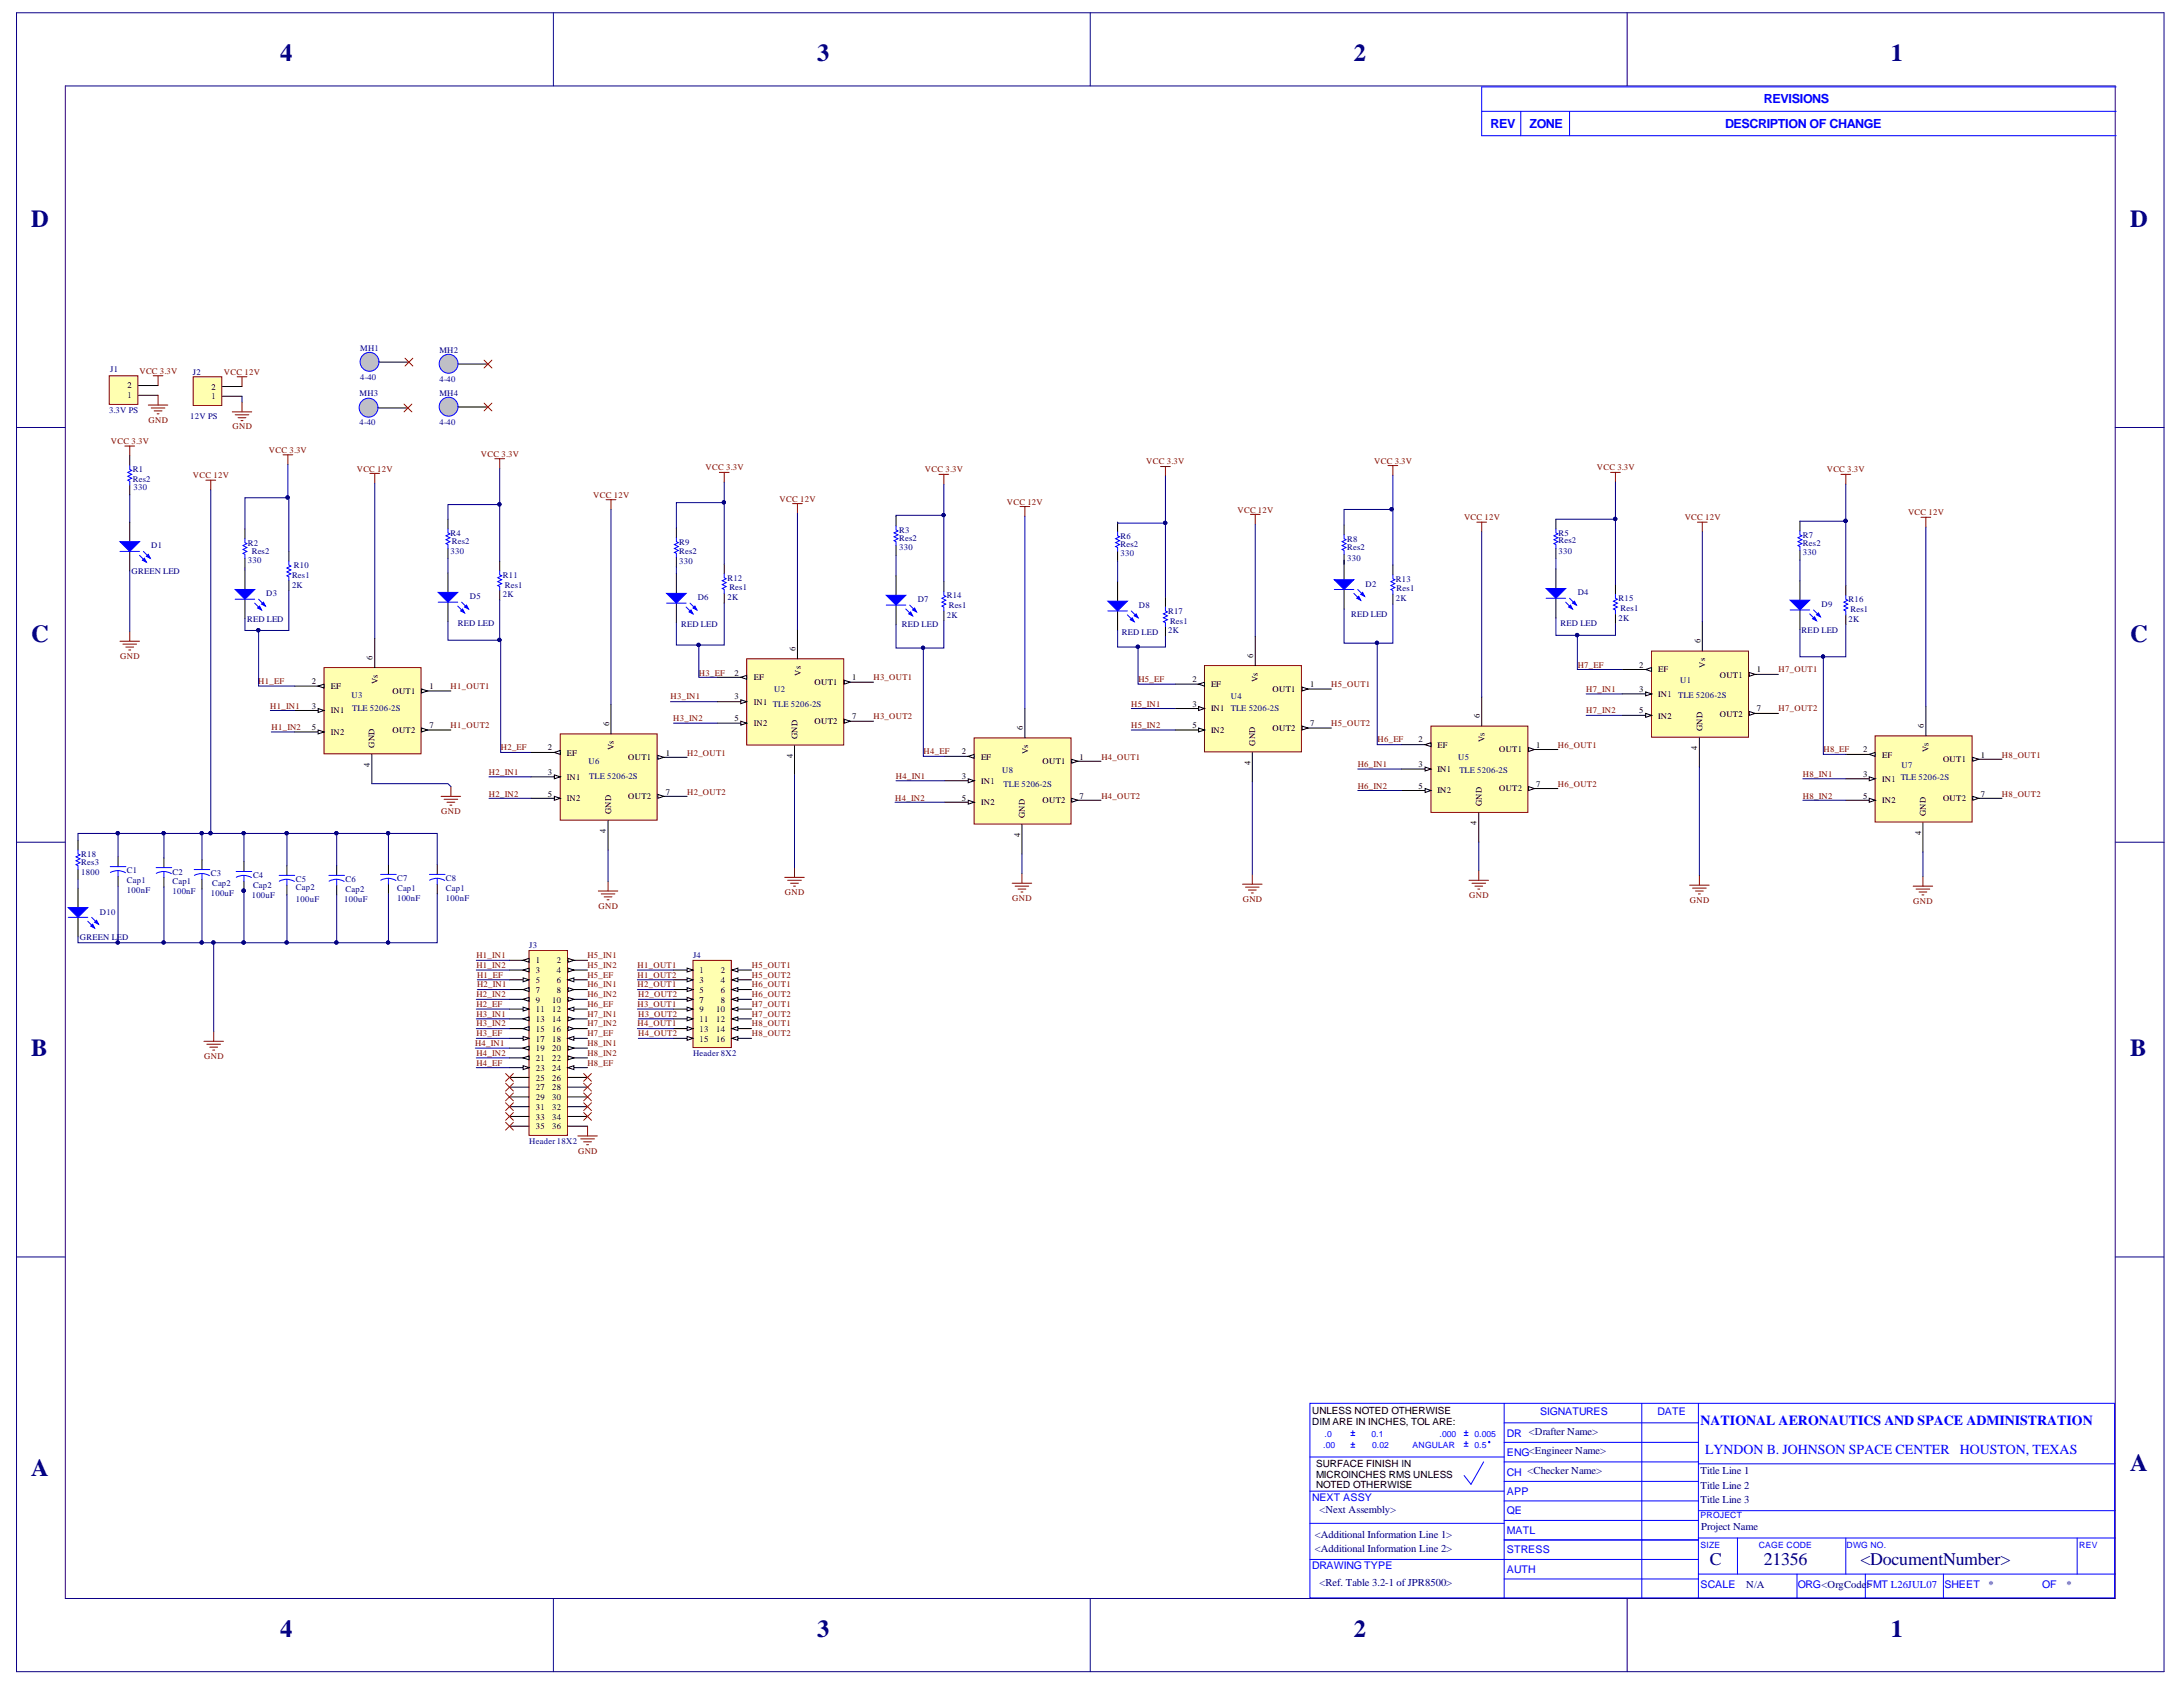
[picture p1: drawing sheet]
<svg xmlns="http://www.w3.org/2000/svg" width="279mm" height="216mm" viewBox="0 0 279 216" stroke-linecap="round" stroke-linejoin="round" font-family="sans-serif">
<defs><g id="words">
<g font-size="3.1" fill="#000080">
<text x="35.9" y="7.8">4</text>
<text x="104.6" y="7.8">3</text>
<text x="173.3" y="7.8">2</text>
<text x="242" y="7.8">1</text>
<text x="4" y="29.1">D</text>
<text x="272.6" y="29.1">D</text>
<text x="4" y="82.2">C</text>
<text x="272.6" y="82.2">C</text>
<text x="4" y="135.2">B</text>
<text x="272.6" y="135.2">B</text>
<text x="4" y="188.9">A</text>
<text x="272.6" y="188.2">A</text>
<text x="35.9" y="209.5">4</text>
<text x="104.6" y="209.5">3</text>
<text x="173.3" y="209.5">2</text>
<text x="242" y="209.5">1</text>
</g>
<g font-size="2.3" fill="#000080">
<text x="218.8" y="200.3">C</text>
<text x="225.8" y="200.3">21356</text>
<text x="238.1" y="200.3">&lt;DocumentNumber&gt;</text>
</g>
<g font-size="1.8" fill="#00f">
<text x="217.7" y="182.3">NATIONAL AERONAUTICS AND SPACE ADMINISTRATION</text>
<text x="218.2" y="186">LYNDON B. JOHNSON SPACE CENTER</text>
<text x="250.8" y="186">HOUSTON, TEXAS</text>
</g>
<g font-size="1.6" fill="#00f">
<text x="190.8" y="16.3">REV</text>
<text x="195.8" y="16.3">ZONE</text>
<text x="220.8" y="16.3">DESCRIPTION OF CHANGE</text>
<text x="225.8" y="13.2">REVISIONS</text>
</g>
<g font-size="1.4" fill="#00f">
<text x="192.9" y="183.8">DR &lt;Drafter Name&gt;</text>
<text x="197.1" y="181.1">SIGNATURES</text>
<text x="212.2" y="181.1">DATE</text>
<text x="192.9" y="186.3">ENG&lt;Engineer Name&gt;</text>
<text x="192.9" y="188.8">CH &lt;Checker Name&gt;</text>
<text x="192.9" y="191.3">APP</text>
<text x="167.9" y="192">NEXT ASSY</text>
<text x="192.9" y="193.8">QE</text>
<text x="192.9" y="196.3">MATL</text>
<text x="167.9" y="200.8">DRAWING TYPE</text>
<text x="192.9" y="198.8">STRESS</text>
<text x="192.9" y="201.3">AUTH</text>
<text x="217.7" y="203.3">SCALE</text>
<text x="230.1" y="203.3">ORG&lt;OrgCode&gt;</text>
<text x="238.9" y="203.3">FMT L26JUL07</text>
<text x="248.9" y="203.3">SHEET</text>
<text x="261.4" y="203.3">OF</text>
</g>
<g font-size="1.4" fill="#000080">
<text x="217.7" y="188.7">Title Line 1</text>
<text x="217.7" y="190.5">Title Line 2</text>
<text x="168.3" y="196.8">&lt;Additional Information Line 1&gt;</text>
<text x="168.9" y="193.7">&lt;Next Assembly&gt;</text>
<text x="217.7" y="192.4">Title Line 3</text>
<text x="217.7" y="195.8">Project Name</text>
<text x="168.3" y="198.6">&lt;Additional Information Line 2&gt;</text>
<text x="168.9" y="203">&lt;Ref. Table 3.2-1 of JPR8500&gt;</text>
<text x="223.5" y="203.3">N/A</text>
<text x="254.5" y="203.3">*</text>
<text x="264.5" y="203.3">*</text>
</g>
<g font-size="1.3">
<text x="167.9" y="181">UNLESS NOTED OTHERWISE</text>
<text x="167.9" y="182.3">DIM ARE IN INCHES, TOL ARE:</text>
<text x="168.4" y="187.7">SURFACE FINISH IN</text>
<text x="168.4" y="189.1">MICROINCHES RMS UNLESS</text>
<text x="168.4" y="190.4">NOTED OTHERWISE</text>
</g>
<g font-size="1.1" fill="#000080">
<text x="14.1" y="47.6">J1</text>
<text x="24.7" y="47.9">J2</text>
<text x="46.1" y="44.9">MH1</text>
<text x="56.2" y="45.1">MH2</text>
<text x="14" y="52.8">3.3V PS</text>
<text x="24.4" y="53.6">12V PS</text>
<text x="46" y="50.7">MH3</text>
<text x="46.1" y="48.6">4-40</text>
<text x="56.2" y="48.9">4-40</text>
<text x="56.2" y="50.6">MH4</text>
<text x="46" y="54.4">4-40</text>
<text x="56.2" y="54.4">4-40</text>
<text x="17" y="60.4">R1</text>
<text x="17" y="61.6">Res2</text>
<text x="17.1" y="62.7">330</text>
<text x="19.4" y="70.2">D1</text>
<text x="31.7" y="69.8">R2</text>
<text x="32.2" y="70.8">Res2</text>
<text x="57.7" y="70.8">330</text>
<text x="57.7" y="68.6">R4</text>
<text x="57.8" y="69.6">Res2</text>
<text x="86.9" y="69.7">R9</text>
<text x="86.9" y="70.8">Res2</text>
<text x="115.1" y="70.4">330</text>
<text x="115.1" y="68.2">R3</text>
<text x="115.1" y="69.2">Res2</text>
<text x="143.4" y="71.2">330</text>
<text x="143.4" y="69">R6</text>
<text x="143.4" y="70">Res2</text>
<text x="172.4" y="71.9">330</text>
<text x="172.4" y="69.3">R8</text>
<text x="172.4" y="70.4">Res2</text>
<text x="199.5" y="70.8">330</text>
<text x="199.5" y="68.6">R5</text>
<text x="199.5" y="69.5">Res2</text>
<text x="230.8" y="71.1">330</text>
<text x="230.8" y="68.8">R7</text>
<text x="230.8" y="69.8">Res2</text>
<text x="16.8" y="73.5">GREEN LED</text>
<text x="31.7" y="72.1">330</text>
<text x="34.1" y="76.3">D3</text>
<text x="37.4" y="75.2">2K</text>
<text x="37.4" y="74">Res1</text>
<text x="37.6" y="72.7">R10</text>
<text x="60.1" y="76.7">D5</text>
<text x="64.3" y="76.4">2K</text>
<text x="64.3" y="74">R11</text>
<text x="64.6" y="75.2">Res1</text>
<text x="86.9" y="72.2">330</text>
<text x="89.3" y="76.8">D6</text>
<text x="93.1" y="76.8">2K</text>
<text x="93.1" y="74.3">R12</text>
<text x="93.4" y="75.6">Res1</text>
<text x="117.5" y="77.1">D7</text>
<text x="121.2" y="76.6">R14</text>
<text x="121.4" y="77.9">Res1</text>
<text x="145.8" y="77.9">D8</text>
<text x="174.8" y="75.1">D2</text>
<text x="178.7" y="76.9">2K</text>
<text x="178.7" y="74.5">R13</text>
<text x="178.8" y="75.7">Res1</text>
<text x="201.9" y="76.2">D4</text>
<text x="207.2" y="76.9">R15</text>
<text x="233.1" y="77.7">D9</text>
<text x="236.6" y="77.1">R16</text>
<text x="31.6" y="79.5">RED LED</text>
<text x="58.6" y="80.1">RED LED</text>
<text x="87.2" y="80.2">RED LED</text>
<text x="115.4" y="80.3">RED LED</text>
<text x="121.2" y="79">2K</text>
<text x="143.6" y="81.3">RED LED</text>
<text x="149.5" y="81.1">2K</text>
<text x="149.5" y="78.5">R17</text>
<text x="149.8" y="79.8">Res1</text>
<text x="172.9" y="79">RED LED</text>
<text x="199.7" y="80.1">RED LED</text>
<text x="207.2" y="79.5">2K</text>
<text x="207.4" y="78.2">Res1</text>
<text x="230.6" y="81.1">RED LED</text>
<text x="236.6" y="79.5">2K</text>
<text x="236.8" y="78.4">Res1</text>
<text x="45" y="89.3">U3</text>
<text x="99.1" y="88.6">U2</text>
<text x="157.5" y="89.4">U4</text>
<text x="214.8" y="89.3">TLE 5206-2S</text>
<text x="215" y="87.4">U1</text>
<text x="45.1" y="91">TLE 5206-2S</text>
<text x="98.9" y="90.5">TLE 5206-2S</text>
<text x="157.5" y="91">TLE 5206-2S</text>
<text x="75.3" y="97.8">U6</text>
<text x="75.4" y="99.7">TLE 5206-2S</text>
<text x="128.3" y="98.9">U8</text>
<text x="128.4" y="100.7">TLE 5206-2S</text>
<text x="186.6" y="97.3">U5</text>
<text x="186.8" y="98.9">TLE 5206-2S</text>
<text x="243.4" y="98.3">U7</text>
<text x="10.4" y="112">1800</text>
<text x="10.4" y="109.6">R18</text>
<text x="10.4" y="110.6">Res3</text>
<text x="16.2" y="111.7">C1</text>
<text x="16.2" y="113">Cap1</text>
<text x="22.1" y="111.9">C2</text>
<text x="22.1" y="113.2">Cap1</text>
<text x="27" y="112.2">C3</text>
<text x="27.1" y="113.4">Cap2</text>
<text x="32.4" y="112.4">C4</text>
<text x="32.4" y="113.7">Cap2</text>
<text x="37.9" y="112.9">C5</text>
<text x="37.9" y="113.9">Cap2</text>
<text x="44.2" y="112.9">C6</text>
<text x="50.8" y="112.8">C7</text>
<text x="57.1" y="112.8">C8</text>
<text x="12.8" y="117.1">D10</text>
<text x="16.2" y="114.3">100nF</text>
<text x="22.1" y="114.5">100nF</text>
<text x="27" y="114.6">100uF</text>
<text x="32.2" y="114.9">100uF</text>
<text x="37.9" y="115.4">100uF</text>
<text x="44.1" y="115.4">100uF</text>
<text x="44.2" y="114.2">Cap2</text>
<text x="50.8" y="115.3">100nF</text>
<text x="50.8" y="114">Cap1</text>
<text x="57.1" y="115.3">100nF</text>
<text x="57.1" y="114">Cap1</text>
<text x="10.2" y="120.3">GREEN LED</text>
<text x="67.7" y="121.4">J3</text>
<text x="88.7" y="122.7">J4</text>
<text x="88.7" y="135.2">Header 8X2</text>
<text x="67.7" y="146.4">Header 18X2</text>
</g>
<g font-size="1.1" fill="#800000">
<text x="17.8" y="47.8">VCC 3.3V</text>
<text x="28.7" y="47.9">VCC 12V</text>
<text x="14.2" y="56.8">VCC 3.3V</text>
<text x="19" y="54.1">GND</text>
<text x="29.8" y="54.9">GND</text>
<text x="34.4" y="58">VCC 3.3V</text>
<text x="61.6" y="58.5">VCC 3.3V</text>
<text x="146.7" y="59.4">VCC 3.3V</text>
<text x="175.9" y="59.3">VCC 3.3V</text>
<text x="24.7" y="61.2">VCC 12V</text>
<text x="45.7" y="60.4">VCC 12V</text>
<text x="75.9" y="63.7">VCC 12V</text>
<text x="90.3" y="60.2">VCC 3.3V</text>
<text x="99.8" y="64.2">VCC 12V</text>
<text x="118.4" y="60.4">VCC 3.3V</text>
<text x="128.9" y="64.6">VCC 12V</text>
<text x="158.4" y="65.6">VCC 12V</text>
<text x="204.4" y="60.2">VCC 3.3V</text>
<text x="233.8" y="60.4">VCC 3.3V</text>
<text x="244.2" y="65.9">VCC 12V</text>
<text x="187.4" y="66.6">VCC 12V</text>
<text x="215.6" y="66.6">VCC 12V</text>
<text x="15.4" y="84.3">GND</text>
<text x="33.1" y="87.6">H1_EF</text>
<text x="57.7" y="88.2">H1_OUT1</text>
<text x="85.8" y="89.5">H3_IN1</text>
<text x="89.5" y="86.5">H3_EF</text>
<text x="111.8" y="87.1">H3_OUT1</text>
<text x="145.7" y="87.3">H5_EF</text>
<text x="170.4" y="87.9">H5_OUT1</text>
<text x="201.9" y="85.5">H7_EF</text>
<text x="203" y="88.6">H7_IN1</text>
<text x="227.6" y="86.1">H7_OUT1</text>
<text x="34.6" y="90.7">H1_IN1</text>
<text x="34.8" y="93.4">H1_IN2</text>
<text x="57.7" y="93.2">H1_OUT2</text>
<text x="86.2" y="92.3">H3_IN2</text>
<text x="111.8" y="92.1">H3_OUT2</text>
<text x="144.8" y="90.4">H5_IN1</text>
<text x="144.8" y="93.2">H5_IN2</text>
<text x="170.4" y="92.9">H5_OUT2</text>
<text x="176.3" y="95">H6_EF</text>
<text x="199.4" y="95.7">H6_OUT1</text>
<text x="203" y="91.3">H7_IN2</text>
<text x="227.6" y="91">H7_OUT2</text>
<text x="62.6" y="99.2">H2_IN1</text>
<text x="62.6" y="101.9">H2_IN2</text>
<text x="64.1" y="96">H2_EF</text>
<text x="87.9" y="96.7">H2_OUT1</text>
<text x="87.9" y="101.7">H2_OUT2</text>
<text x="114.7" y="99.7">H4_IN1</text>
<text x="118.2" y="96.5">H4_EF</text>
<text x="141" y="97.2">H4_OUT1</text>
<text x="173.8" y="98.1">H6_IN1</text>
<text x="173.8" y="100.9">H6_IN2</text>
<text x="199.4" y="100.7">H6_OUT2</text>
<text x="230.8" y="99.4">H8_IN1</text>
<text x="233.4" y="96.3">H8_EF</text>
<text x="256.2" y="97">H8_OUT1</text>
<text x="256.2" y="101.9">H8_OUT2</text>
<text x="56.5" y="104.1">GND</text>
<text x="114.6" y="102.5">H4_IN2</text>
<text x="141" y="102.2">H4_OUT2</text>
<text x="230.8" y="102.2">H8_IN2</text>
<text x="76.6" y="116.3">GND</text>
<text x="100.5" y="114.5">GND</text>
<text x="129.5" y="115.3">GND</text>
<text x="159.1" y="115.4">GND</text>
<text x="188.1" y="114.9">GND</text>
<text x="216.3" y="115.6">GND</text>
<text x="244.9" y="115.6">GND</text>
<text x="61" y="123.9">H1_IN2</text>
<text x="61" y="122.7">H1_IN1</text>
<text x="61.1" y="125.2">H1_EF</text>
<text x="75.2" y="122.7">H5_IN1</text>
<text x="75.2" y="123.9">H5_IN2</text>
<text x="75.2" y="125.2">H5_EF</text>
<text x="81.6" y="123.9">H1_OUT1</text>
<text x="81.6" y="125.2">H1_OUT2</text>
<text x="96.2" y="123.9">H5_OUT1</text>
<text x="96.2" y="125.2">H5_OUT2</text>
<text x="61" y="127.6">H2_IN2</text>
<text x="61" y="128.9">H2_EF</text>
<text x="61" y="130.2">H3_IN1</text>
<text x="61" y="131.4">H3_IN2</text>
<text x="61.1" y="126.4">H2_IN1</text>
<text x="75.2" y="126.4">H6_IN1</text>
<text x="75.2" y="127.6">H6_IN2</text>
<text x="75.2" y="128.9">H6_EF</text>
<text x="75.2" y="130.2">H7_IN1</text>
<text x="75.2" y="131.4">H7_IN2</text>
<text x="81.6" y="126.4">H2_OUT1</text>
<text x="81.6" y="128.9">H3_OUT1</text>
<text x="81.6" y="131.4">H4_OUT1</text>
<text x="81.7" y="127.6">H2_OUT2</text>
<text x="81.7" y="130.2">H3_OUT2</text>
<text x="96.2" y="126.4">H6_OUT1</text>
<text x="96.2" y="127.6">H6_OUT2</text>
<text x="96.2" y="128.9">H7_OUT1</text>
<text x="96.2" y="130.2">H7_OUT2</text>
<text x="96.2" y="131.4">H8_OUT1</text>
<text x="26.1" y="135.5">GND</text>
<text x="60.8" y="133.9">H4_IN1</text>
<text x="61" y="132.6">H3_EF</text>
<text x="61" y="135.2">H4_IN2</text>
<text x="61" y="136.4">H4_EF</text>
<text x="75.2" y="132.6">H7_EF</text>
<text x="75.2" y="133.9">H8_IN1</text>
<text x="75.2" y="135.2">H8_IN2</text>
<text x="75.2" y="136.4">H8_EF</text>
<text x="81.7" y="132.6">H4_OUT2</text>
<text x="96.2" y="132.6">H8_OUT2</text>
<text x="74" y="147.7">GND</text>
</g>
<g font-size="1.1">
<text x="16.3" y="51">1</text>
<text x="16.3" y="49.7">2</text>
<text x="27.1" y="51.1">1</text>
<text x="27.1" y="49.9">2</text>
<text x="101.8" y="83.3" transform="rotate(-90 101.8 83.3)">6</text>
<text x="217.7" y="82.3" transform="rotate(-90 217.7 82.3)">6</text>
<text x="39.9" y="87.6">2</text>
<text x="42.4" y="88.2">EF</text>
<text x="47.7" y="84.4" transform="rotate(-90 47.7 84.4)">6</text>
<text x="48.4" y="87.6" transform="rotate(-90 48.4 87.6)">Vs</text>
<text x="50.2" y="88.8">OUT1</text>
<text x="55" y="88.2">1</text>
<text x="94" y="86.5">2</text>
<text x="94" y="89.5">3</text>
<text x="96.5" y="87.1">EF</text>
<text x="102.5" y="86.5" transform="rotate(-90 102.5 86.5)">Vs</text>
<text x="104.3" y="87.7">OUT1</text>
<text x="109.1" y="87.1">1</text>
<text x="152.6" y="87.3">2</text>
<text x="155" y="87.9">EF</text>
<text x="160.4" y="84.2" transform="rotate(-90 160.4 84.2)">6</text>
<text x="161" y="87.3" transform="rotate(-90 161 87.3)">Vs</text>
<text x="162.9" y="88.6">OUT1</text>
<text x="167.7" y="87.9">1</text>
<text x="209.8" y="85.5">2</text>
<text x="209.8" y="88.6">3</text>
<text x="212.2" y="86.1">EF</text>
<text x="212.2" y="89.2">IN1</text>
<text x="218.2" y="85.5" transform="rotate(-90 218.2 85.5)">Vs</text>
<text x="220.1" y="86.7">OUT1</text>
<text x="224.8" y="86.1">1</text>
<text x="39.9" y="90.7">3</text>
<text x="39.9" y="93.4">5</text>
<text x="42.4" y="91.3">IN1</text>
<text x="42.4" y="94.1">IN2</text>
<text x="47.9" y="95.7" transform="rotate(-90 47.9 95.7)">GND</text>
<text x="50.2" y="93.8">OUT2</text>
<text x="55" y="93.2">7</text>
<text x="78" y="92.9" transform="rotate(-90 78 92.9)">6</text>
<text x="94" y="92.3">5</text>
<text x="96.5" y="90.2">IN1</text>
<text x="96.5" y="92.9">IN2</text>
<text x="102.1" y="94.6" transform="rotate(-90 102.1 94.6)">GND</text>
<text x="104.3" y="92.6">OUT2</text>
<text x="109.1" y="92.1">7</text>
<text x="130.9" y="93.4" transform="rotate(-90 130.9 93.4)">6</text>
<text x="152.6" y="90.4">3</text>
<text x="152.6" y="93.2">5</text>
<text x="155" y="91">IN1</text>
<text x="155" y="93.8">IN2</text>
<text x="160.7" y="95.4" transform="rotate(-90 160.7 95.4)">GND</text>
<text x="162.9" y="93.6">OUT2</text>
<text x="167.7" y="92.9">7</text>
<text x="181.5" y="95">2</text>
<text x="184" y="95.7">EF</text>
<text x="189.4" y="91.9" transform="rotate(-90 189.4 91.9)">6</text>
<text x="190" y="95" transform="rotate(-90 190 95)">Vs</text>
<text x="196.6" y="95.7">1</text>
<text x="209.8" y="91.3">5</text>
<text x="212.2" y="92">IN2</text>
<text x="217.9" y="93.6" transform="rotate(-90 217.9 93.6)">GND</text>
<text x="220.1" y="91.7">OUT2</text>
<text x="224.8" y="91">7</text>
<text x="246.2" y="93.2" transform="rotate(-90 246.2 93.2)">6</text>
<text x="47.4" y="98.1" transform="rotate(-90 47.4 98.1)">4</text>
<text x="70.1" y="96">2</text>
<text x="70.1" y="99.2">3</text>
<text x="70.1" y="101.9">5</text>
<text x="72.6" y="96.7">EF</text>
<text x="72.6" y="99.8">IN1</text>
<text x="78.6" y="96" transform="rotate(-90 78.6 96)">Vs</text>
<text x="80.4" y="97.3">OUT1</text>
<text x="85.2" y="96.7">1</text>
<text x="85.2" y="101.7">7</text>
<text x="101.5" y="97" transform="rotate(-90 101.5 97)">4</text>
<text x="123.1" y="96.5">2</text>
<text x="123.1" y="99.7">3</text>
<text x="125.6" y="97.2">EF</text>
<text x="125.6" y="100.3">IN1</text>
<text x="131.6" y="96.5" transform="rotate(-90 131.6 96.5)">Vs</text>
<text x="133.4" y="97.8">OUT1</text>
<text x="138.2" y="97.2">1</text>
<text x="160.1" y="97.9" transform="rotate(-90 160.1 97.9)">4</text>
<text x="181.5" y="98.1">3</text>
<text x="181.5" y="100.9">5</text>
<text x="184" y="98.8">IN1</text>
<text x="184" y="101.5">IN2</text>
<text x="191.9" y="96.3">OUT1</text>
<text x="191.9" y="101.3">OUT2</text>
<text x="196.6" y="100.7">7</text>
<text x="217.2" y="96" transform="rotate(-90 217.2 96)">4</text>
<text x="238.5" y="96.3">2</text>
<text x="238.5" y="99.4">3</text>
<text x="240.9" y="97">EF</text>
<text x="240.9" y="100.1">IN1 TLE 5206-2S</text>
<text x="246.8" y="96.3" transform="rotate(-90 246.8 96.3)">Vs</text>
<text x="248.7" y="97.5">OUT1</text>
<text x="253.5" y="97">1</text>
<text x="253.5" y="101.9">7</text>
<text x="72.6" y="102.5">IN2</text>
<text x="77.5" y="106.6" transform="rotate(-90 77.5 106.6)">4</text>
<text x="78.2" y="104.1" transform="rotate(-90 78.2 104.1)">GND</text>
<text x="80.4" y="102.3">OUT2</text>
<text x="123.1" y="102.5">5</text>
<text x="125.6" y="103">IN2</text>
<text x="130.6" y="107.1" transform="rotate(-90 130.6 107.1)">4</text>
<text x="131.2" y="104.6" transform="rotate(-90 131.2 104.6)">GND</text>
<text x="133.4" y="102.8">OUT2</text>
<text x="138.2" y="102.2">7</text>
<text x="189" y="105.6" transform="rotate(-90 189 105.6)">4</text>
<text x="189.7" y="103.1" transform="rotate(-90 189.7 103.1)">GND</text>
<text x="238.5" y="102.2">5</text>
<text x="240.9" y="102.8">IN2</text>
<text x="245.9" y="106.8" transform="rotate(-90 245.9 106.8)">4</text>
<text x="246.5" y="104.4" transform="rotate(-90 246.5 104.4)">GND</text>
<text x="248.7" y="102.5">OUT2</text>
<text x="68.6" y="123.2">1</text>
<text x="68.6" y="124.5">3</text>
<text x="68.6" y="125.8">5</text>
<text x="71.3" y="123.2">2</text>
<text x="71.3" y="124.5">4</text>
<text x="71.3" y="125.8">6</text>
<text x="89.5" y="124.5">1</text>
<text x="89.5" y="125.8">3</text>
<text x="92.3" y="124.5">2</text>
<text x="92.3" y="125.8">4</text>
<text x="68.6" y="127">7</text>
<text x="68.6" y="128.3">9</text>
<text x="68.6" y="129.5">11</text>
<text x="68.6" y="130.8">13</text>
<text x="70.7" y="128.3">10</text>
<text x="70.7" y="129.5">12</text>
<text x="70.7" y="130.8">14</text>
<text x="71.3" y="127">8</text>
<text x="89.5" y="127">5</text>
<text x="89.5" y="128.3">7</text>
<text x="89.5" y="129.5">9</text>
<text x="89.5" y="130.8">11</text>
<text x="91.7" y="129.5">10</text>
<text x="91.7" y="130.8">12</text>
<text x="92.3" y="127">6</text>
<text x="92.3" y="128.3">8</text>
<text x="68.6" y="132">15</text>
<text x="68.6" y="133.3">17</text>
<text x="68.6" y="134.5">19</text>
<text x="68.6" y="135.8">21</text>
<text x="68.6" y="137">23</text>
<text x="70.7" y="132">16</text>
<text x="70.7" y="133.3">18</text>
<text x="70.7" y="134.5">20</text>
<text x="70.7" y="135.8">22</text>
<text x="70.7" y="137">24</text>
<text x="89.5" y="132">13</text>
<text x="89.5" y="133.3">15</text>
<text x="91.7" y="132">14</text>
<text x="91.7" y="133.3">16</text>
<text x="68.6" y="138.3">25</text>
<text x="68.6" y="139.5">27</text>
<text x="68.6" y="140.7">29</text>
<text x="68.6" y="142">31</text>
<text x="68.6" y="143.3">33</text>
<text x="70.7" y="138.3">26</text>
<text x="70.7" y="139.5">28</text>
<text x="70.7" y="140.7">30</text>
<text x="70.7" y="142">32</text>
<text x="70.7" y="143.3">34</text>
<text x="68.6" y="144.5">35</text>
<text x="70.7" y="144.5">36</text>
</g>
<g font-size="1.1" fill="#00f">
<text x="169.4" y="185.4">.00</text>
<text x="169.5" y="183.8">.0</text>
<text x="175.5" y="183.8">0.1</text>
<text x="175.6" y="185.4">0.02</text>
<text x="180.8" y="185.4">ANGULAR</text>
<text x="184.3" y="183.8">.000</text>
<text x="188.7" y="183.8">0.005</text>
<text x="188.7" y="185.4">0.5</text>
<text x="217.7" y="194.3">PROJECT</text>
<text x="217.7" y="198.1">SIZE</text>
<text x="225.1" y="198.1">CAGE CODE</text>
<text x="236.3" y="198.1">DWG NO.</text>
<text x="266.1" y="198.1">REV</text>
</g>
</g></defs>
<g fill="none" stroke="#00f" stroke-width=".13">
<path d="M189.6 14.2h81.3M194.6 14.2v3.2M200.9 14.2v3.2M270.9 11.1h-81.3v6.3h81.3M167.7 179.6h102.9v24.9h-102.9zM192.5 179.6v25M210.1 179.6v25M217.4 179.6v25M167.7 199.6h49.7M167.7 195h24.8M167.7 190.8h24.8M167.7 186.5h24.8"/>
<path d="M172.9 183.7h.5M172.9 183.3h.5M172.9 185.2h.5M172.9 184.8h.5M173.2 183.1v.5M173.2 184.6v.5M187.4 185.1h.5M187.4 184.7h.5M187.4 183.7h.5M187.4 183.3h.5M187.6 183.1v.5M187.6 184.5v.5"/>
<path d="M189.9 187.1l-1.6 2.9-.9-1.2M192.5 197.1h24.9M192.5 194.6h24.9M192.5 192.1h24.9M192.5 189.6h24.9M192.5 187.1h24.9M192.5 184.6h24.9M192.5 182.1h24.9M217.4 187.3h53.3M217.4 193.3h53.3M217.4 196.8h53.3M222.4 196.8v4.7"/>
<path d="M236.2 196.8v4.7M265.9 196.8v4.7M192.5 202.1h24.9M217.4 201.5h53.3M230 201.5v3.1M238.7 201.5v3.1M248.7 201.5v3.1"/>
<circle cx="190.6" cy="184.6" r=".08"/>
</g>
<g fill="none" stroke="#0c0087" stroke-width=".13">
<path d="M2.1 1.6h274.9v212.3h-274.9zM8.4 11h262.3M70.8 1.6v9.4M139.5 1.6v9.4M208.3 1.6v9.4M2.1 54.7h6.3M270.7 54.7h6.3M2.1 107.8h6.3M270.7 107.8h6.3M2.1 160.9h6.3M270.7 160.9h6.3M8.4 204.6h262.3"/>
<path d="M70.8 204.6v9.3M139.5 204.6v9.3M208.3 204.6v9.3"/>
</g>
<path d="M8.4 11v193.6M270.7 11v193.6" fill="none" stroke="#30007b" stroke-width=".13"/>
<path d="M124.7 94.4h12.4v11.1h-12.4z" fill="#ffffb0" stroke="#800000" stroke-width=".13"/>
<path d="M137.2 97.4h3.7" fill="none" stroke="#000" stroke-width=".13"/>
<path d="M137.2 97.2l.7 .2-.7 .3z" fill="#fff"/>
<path d="M137.2 97.2l.7 .2-.7 .3zM137.2 102.4h3.7" fill="none" stroke="#000" stroke-width=".13"/>
<path d="M137.2 102.2l.7 .2-.7 .3z" fill="#fff"/>
<path d="M120.9 96.8h3.8M137.2 102.2l.7 .2-.7 .3z" fill="none" stroke="#000" stroke-width=".13"/>
<path d="M123.9 96.8l.8-.3v.5z" fill="#fff"/>
<path d="M120.9 99.9h3.8M123.9 96.8l.8-.3v.5z" fill="none" stroke="#000" stroke-width=".13"/>
<path d="M123.9 99.7l.8 .2-.8 .3z" fill="#fff"/>
<path d="M123.9 99.7l.8 .2-.8 .3zM120.9 102.7h3.8" fill="none" stroke="#000" stroke-width=".13"/>
<path d="M123.9 102.4l.8 .3-.8 .2z" fill="#fff"/>
<path d="M131.2 90.7v3.7M123.9 102.4l.8 .3-.8 .2zM130.8 105.5v3.8" fill="none" stroke="#000" stroke-width=".13"/>
<path d="M71.7 93.9h12.4v11.1h-12.4z" fill="#ffffb0" stroke="#800000" stroke-width=".13"/>
<path d="M84.2 96.9h3.7" fill="none" stroke="#000" stroke-width=".13"/>
<path d="M84.2 96.7l.7 .2-.7 .3z" fill="#fff"/>
<path d="M84.2 96.7l.7 .2-.7 .3zM84.2 101.9h3.7" fill="none" stroke="#000" stroke-width=".13"/>
<path d="M84.2 101.7l.7 .2-.7 .3z" fill="#fff"/>
<path d="M68 96.3h3.7M84.2 101.7l.7 .2-.7 .3z" fill="none" stroke="#000" stroke-width=".13"/>
<path d="M71 96.3l.7-.3v.5z" fill="#fff"/>
<path d="M68 99.4h3.7M71 96.3l.7-.3v.5z" fill="none" stroke="#000" stroke-width=".13"/>
<path d="M71 99.2l.7 .2-.7 .3z" fill="#fff"/>
<path d="M71 99.2l.7 .2-.7 .3zM68 102.2h3.7" fill="none" stroke="#000" stroke-width=".13"/>
<path d="M71 101.9l.7 .3-.7 .2z" fill="#fff"/>
<path d="M78.2 90.2v3.7M71 101.9l.7 .3-.7 .2zM77.8 105v3.8" fill="none" stroke="#000" stroke-width=".13"/>
<path d="M95.6 84.3h12.4v11h-12.4z" fill="#ffffb0" stroke="#800000" stroke-width=".13"/>
<path d="M108.1 87.3h3.7" fill="none" stroke="#000" stroke-width=".13"/>
<path d="M108.1 87.1l.7 .2-.7 .3z" fill="#fff"/>
<path d="M108.1 87.1l.7 .2-.7 .3zM108.1 92.3h3.7" fill="none" stroke="#000" stroke-width=".13"/>
<path d="M108.1 92.1l.7 .2-.7 .3z" fill="#fff"/>
<path d="M91.8 86.7h3.8M108.1 92.1l.7 .2-.7 .3z" fill="none" stroke="#000" stroke-width=".13"/>
<path d="M94.8 86.7l.8-.3v.5z" fill="#fff"/>
<path d="M91.8 89.8h3.8M94.8 86.7l.8-.3v.5z" fill="none" stroke="#000" stroke-width=".13"/>
<path d="M94.8 89.6l.8 .2-.8 .3z" fill="#fff"/>
<path d="M91.8 92.6h3.8M94.8 89.6l.8 .2-.8 .3z" fill="none" stroke="#000" stroke-width=".13"/>
<path d="M94.8 92.3l.8 .3-.8 .2z" fill="#fff"/>
<path d="M94.8 92.3l.8 .3-.8 .2zM101.7 95.4v3.8M102.1 80.6v3.7" fill="none" stroke="#000" stroke-width=".13"/>
<path d="M154.2 85.2h12.4v11h-12.4z" fill="#ffffb0" stroke="#800000" stroke-width=".13"/>
<path d="M166.7 88.2h3.7" fill="none" stroke="#000" stroke-width=".13"/>
<path d="M166.7 87.9l.7 .3-.7 .2z" fill="#fff"/>
<path d="M166.7 87.9l.7 .3-.7 .2zM166.7 93.2h3.7" fill="none" stroke="#000" stroke-width=".13"/>
<path d="M166.7 92.9l.7 .3-.7 .2z" fill="#fff"/>
<path d="M150.4 87.6h3.8M166.7 92.9l.7 .3-.7 .2z" fill="none" stroke="#000" stroke-width=".13"/>
<path d="M153.4 87.6l.8-.3v.5z" fill="#fff"/>
<path d="M150.4 90.7h3.8M153.4 87.6l.8-.3v.5z" fill="none" stroke="#000" stroke-width=".13"/>
<path d="M153.4 90.4l.8 .3-.8 .2z" fill="#fff"/>
<path d="M150.4 93.4h3.8M153.4 90.4l.8 .3-.8 .2z" fill="none" stroke="#000" stroke-width=".13"/>
<path d="M153.4 93.2l.8 .2-.8 .3z" fill="#fff"/>
<path d="M153.4 93.2l.8 .2-.8 .3zM160.3 96.3v3.7M160.7 81.4v3.8" fill="none" stroke="#000" stroke-width=".13"/>
<path d="M183.1 92.9h12.5v11.1h-12.5z" fill="#ffffb0" stroke="#800000" stroke-width=".13"/>
<path d="M195.6 95.9h3.8" fill="none" stroke="#000" stroke-width=".13"/>
<path d="M195.6 95.7l.8 .2-.8 .3z" fill="#fff"/>
<path d="M195.6 95.7l.8 .2-.8 .3zM195.6 100.9h3.8" fill="none" stroke="#000" stroke-width=".13"/>
<path d="M195.6 100.7l.8 .2-.8 .3z" fill="#fff"/>
<path d="M179.4 95.3h3.7M195.6 100.7l.8 .2-.8 .3z" fill="none" stroke="#000" stroke-width=".13"/>
<path d="M182.4 95.3l.7-.3v.5z" fill="#fff"/>
<path d="M179.4 98.4h3.7M182.4 95.3l.7-.3v.5z" fill="none" stroke="#000" stroke-width=".13"/>
<path d="M182.4 98.2l.7 .2-.7 .3z" fill="#fff"/>
<path d="M182.4 98.2l.7 .2-.7 .3zM179.4 101.2h3.7" fill="none" stroke="#000" stroke-width=".13"/>
<path d="M182.4 100.9l.7 .3-.7 .2z" fill="#fff"/>
<path d="M189.6 89.2v3.7M182.4 100.9l.7 .3-.7 .2zM189.3 104v3.8" fill="none" stroke="#000" stroke-width=".13"/>
<path d="M41.5 85.4h12.4v11.1h-12.4z" fill="#ffffb0" stroke="#800000" stroke-width=".13"/>
<path d="M54 88.4h3.7" fill="none" stroke="#000" stroke-width=".13"/>
<path d="M54 88.2l.7 .2-.7 .3z" fill="#fff"/>
<path d="M54 88.2l.7 .2-.7 .3zM54 93.4h3.7" fill="none" stroke="#000" stroke-width=".13"/>
<path d="M54 93.2l.7 .2-.7 .3z" fill="#fff"/>
<path d="M37.7 87.8h3.8M54 93.2l.7 .2-.7 .3z" fill="none" stroke="#000" stroke-width=".13"/>
<path d="M40.7 87.8l.8-.2v.5z" fill="#fff"/>
<path d="M37.7 90.9h3.8M40.7 87.8l.8-.2v.5z" fill="none" stroke="#000" stroke-width=".13"/>
<path d="M40.7 90.7l.8 .2-.8 .3z" fill="#fff"/>
<path d="M37.7 93.7h3.8M40.7 90.7l.8 .2-.8 .3z" fill="none" stroke="#000" stroke-width=".13"/>
<path d="M40.7 93.4l.8 .3-.8 .2z" fill="#fff"/>
<path d="M40.7 93.4l.8 .3-.8 .2zM47.6 96.5v3.8M48 81.7v3.7" fill="none" stroke="#000" stroke-width=".13"/>
<path d="M211.4 83.3h12.4v11h-12.4z" fill="#ffffb0" stroke="#800000" stroke-width=".13"/>
<path d="M223.9 86.3h3.7" fill="none" stroke="#000" stroke-width=".13"/>
<path d="M223.9 86.1l.7 .2-.7 .3z" fill="#fff"/>
<path d="M223.9 86.1l.7 .2-.7 .3zM223.9 91.3h3.7" fill="none" stroke="#000" stroke-width=".13"/>
<path d="M223.9 91.1l.7 .2-.7 .3z" fill="#fff"/>
<path d="M207.6 85.7h3.8M223.9 91.1l.7 .2-.7 .3z" fill="none" stroke="#000" stroke-width=".13"/>
<path d="M210.6 85.7l.8-.3v.5z" fill="#fff"/>
<path d="M207.6 88.8h3.8M210.6 85.7l.8-.3v.5z" fill="none" stroke="#000" stroke-width=".13"/>
<path d="M210.6 88.6l.8 .2-.8 .3z" fill="#fff"/>
<path d="M207.6 91.6h3.8M210.6 88.6l.8 .2-.8 .3z" fill="none" stroke="#000" stroke-width=".13"/>
<path d="M210.6 91.3l.8 .3-.8 .2z" fill="#fff"/>
<path d="M217.9 79.6v3.7M210.6 91.3l.8 .3-.8 .2zM217.5 94.4v3.8" fill="none" stroke="#000" stroke-width=".13"/>
<path d="M240 94.2h12.4v11h-12.4z" fill="#ffffb0" stroke="#800000" stroke-width=".13"/>
<path d="M252.5 97.2h3.7" fill="none" stroke="#000" stroke-width=".13"/>
<path d="M252.5 96.9l.7 .3-.7 .2z" fill="#fff"/>
<path d="M252.5 96.9l.7 .3-.7 .2zM252.5 102.2h3.7" fill="none" stroke="#000" stroke-width=".13"/>
<path d="M252.5 101.9l.7 .3-.7 .2z" fill="#fff"/>
<path d="M236.2 96.5h3.8M252.5 101.9l.7 .3-.7 .2z" fill="none" stroke="#000" stroke-width=".13"/>
<path d="M239.2 96.5l.8-.2v.5z" fill="#fff"/>
<path d="M236.2 99.7h3.8M239.2 96.5l.8-.2v.5z" fill="none" stroke="#000" stroke-width=".13"/>
<path d="M239.2 99.4l.8 .3-.8 .2z" fill="#fff"/>
<path d="M239.2 99.4l.8 .3-.8 .2zM236.2 102.4h3.8" fill="none" stroke="#000" stroke-width=".13"/>
<path d="M239.2 102.2l.8 .2-.8 .3z" fill="#fff"/>
<g fill="none" stroke="#000" stroke-width=".13">
<path d="M31.3 72.9v2.5M31.3 76.7v2.5M37 70.6v1.2M37 74.3v1.3M57.3 66.4v1.3M57.3 70.2v1.2M64 71.8v1.3M64 75.6v1.2M86.6 67.6v1.2M86.6 71.3v1.3M92.7 72.2v1.2M92.7 75.9v1.3"/>
<path d="M120.8 74.4v1.3M120.8 78.2v1.2M149.2 76.4v1.3M172 67.2v1.2M172 70.9v1.3M178.3 72.3v1.3M178.3 76.1v1.2M206.8 74.8v1.3M206.8 78.6v1.2M236.2 74.9v1.3M236.2 78.7v1.2M149.2 80.2v1.2"/>
<path d="M246.5 90.4v3.8M239.2 102.2l.8 .2-.8 .3zM246.1 105.3v3.7"/>
</g>
<g fill="none" stroke="#800000" stroke-width=".13">
<path d="M36.2 58.2h1.3M36.8 58.2v1.3M63.3 58.7h1.3M64 58.7v1.3M148.5 59.7h1.3M149.2 59.7v1.3M177.6 59.6h1.3M178.3 59.6v1.2M26.4 61.5h1.2M27 61.5v1.2M47.3 60.6h1.3M48 60.6v1.2"/>
<path d="M77.6 64h1.2M78.2 64v1.2M92.1 60.5h1.2M92.7 60.5v1.2M101.4 64.5h1.3M102.1 64.5v1.2M120.2 60.7h1.2M120.8 60.7v1.3M130.5 64.8h1.3M131.2 64.8v1.3M160 65.8h1.3M160.7 65.8v1.3"/>
<path d="M189 66.8h1.3M189.6 66.8v1.3M206.1 60.5h1.3M206.8 60.5v1.2M217.3 66.8h1.2M217.9 66.8v1.3M235.6 60.7h1.3M236.2 60.7v1.3M245.9 66.2h1.2M246.5 66.2v1.2M56.5 101.9h2.5M56.8 102.3h1.8"/>
<path d="M57.2 102.7h1M57.6 103h.2M57.7 100.7v1.2M76.6 114h2.5M77 114.4h1.7M77.3 114.8h1M77.7 115.2h.2M77.8 112.8v1.2M100.4 112.3h2.5M100.8 112.7h1.8M101.2 113h1M101.6 113.4h.2"/>
<path d="M101.7 111v1.3M129.5 113h2.5M129.9 113.4h1.8M130.3 113.8h1M130.7 114.2h.2M130.8 111.8v1.2M159 113.2h2.5M159.4 113.5h1.8M159.8 113.9h1M160.2 114.3h.2M160.3 111.9v1.3M188 112.7h2.5"/>
<path d="M188.4 113h1.7M188.8 113.4h1M189.1 113.8h.3M189.3 111.4v1.3M216.3 113.3h2.5M216.6 113.7h1.8M217 114h1M217.4 114.4h.2M217.5 112v1.3M244.9 113.4h2.5M245.2 113.8h1.8M245.6 114.2h1"/>
<path d="M246 114.5h.2M246.1 112.2v1.2"/>
</g>
<path d="M37 71.8v.5l.2 .1-.5 .3 .5 .2-.5 .3 .5 .2-.5 .3 .3 .1v.5M57.3 67.7v.5l.3 .1-.5 .3 .5 .2-.5 .3 .5 .2-.5 .3 .2 .1v.5M64 73.1v.5l.2 .1-.5 .2 .5 .3-.5 .2 .5 .3-.5 .2 .3 .2v.5M86.6 68.8v.5l.2 .1-.5 .3 .5 .2-.5 .3 .5 .2-.5 .3 .3 .1v.5M92.7 73.4v.5l.2 .2-.5 .2 .5 .3-.5 .2 .5 .3-.5 .2 .3 .1v.5M120.8 75.7v.5l.3 .1-.5 .3 .5 .2-.5 .3 .5 .2-.5 .3 .2 .1v.5M149.2 77.7v.5l.2 .1-.5 .3 .5 .2-.5 .3 .5 .2-.5 .3 .3 .1v.5M172 68.4v.5l.3 .2-.5 .2 .5 .3-.5 .2 .5 .3-.5 .2 .2 .1v.5M178.3 73.6v.5l.2 .1-.5 .2 .5 .3-.5 .2 .5 .3-.5 .2 .3 .2v.5M206.8 76.1v.5l.2 .1-.5 .2 .5 .3-.5 .2 .5 .3-.5 .2 .3 .2v.5M236.2 76.2v.5l.3 .1-.5 .3 .5 .2-.5 .3 .5 .2-.5 .3 .2 .1v.5" fill="none" stroke="#00f" stroke-width=".13"/>
<path d="M30.1 75.4h2.5l-1.3 1.3z" fill="#00f"/>
<path d="M30.1 75.4h2.5l-1.3 1.3zM32.6 77.2l.9 .9M33.1 76.7l.9 .9" fill="none" stroke="#00f" stroke-width=".13"/>
<path d="M33 77.8l.2-.2 .3 .5z" fill="#00f"/>
<path d="M33 77.8l.2-.2 .3 .5z" fill="none" stroke="#00f" stroke-width=".13"/>
<path d="M33.5 77.3l.2-.2 .3 .5z" fill="#00f"/>
<path d="M30.1 76.7h2.5M33.5 77.3l.2-.2 .3 .5z" fill="none" stroke="#00f" stroke-width=".13"/>
<path d="M57.3 73.3v2.5M57.3 77.1v2.5" fill="none" stroke="#000" stroke-width=".13"/>
<path d="M56.1 75.8h2.5l-1.3 1.3z" fill="#00f"/>
<path d="M56.1 75.8h2.5l-1.3 1.3zM58.6 77.6l.9 .8M59.1 77.1l.9 .8" fill="none" stroke="#00f" stroke-width=".13"/>
<path d="M59 78.2l.2-.3 .3 .5z" fill="#00f"/>
<path d="M59 78.2l.2-.3 .3 .5z" fill="none" stroke="#00f" stroke-width=".13"/>
<path d="M59.5 77.7l.2-.3 .3 .5z" fill="#00f"/>
<path d="M56.1 77.1h2.5M59.5 77.7l.2-.3 .3 .5z" fill="none" stroke="#00f" stroke-width=".13"/>
<path d="M86.6 73.4v2.5M86.6 77.2v2.5" fill="none" stroke="#000" stroke-width=".13"/>
<path d="M85.3 75.9h2.5l-1.2 1.3z" fill="#00f"/>
<path d="M85.3 75.9h2.5l-1.2 1.3zM87.8 77.7l.9 .9M88.3 77.2l.9 .9" fill="none" stroke="#00f" stroke-width=".13"/>
<path d="M88.2 78.3l.2-.2 .3 .5z" fill="#00f"/>
<path d="M88.2 78.3l.2-.2 .3 .5z" fill="none" stroke="#00f" stroke-width=".13"/>
<path d="M88.7 77.8l.2-.2 .3 .5z" fill="#00f"/>
<path d="M85.3 77.2h2.5M88.7 77.8l.2-.2 .3 .5zM143 68.1v.5l.3 .1-.5 .2 .5 .3-.5 .2 .5 .3-.5 .2 .2 .2v.5" fill="none" stroke="#00f" stroke-width=".13"/>
<path d="M143 66.8v1.3M143 70.6v1.2M143 74.4v2.5M143 78.2v2.5" fill="none" stroke="#000" stroke-width=".13"/>
<path d="M141.8 76.9h2.5l-1.3 1.3z" fill="#00f"/>
<path d="M141.8 76.9h2.5l-1.3 1.3zM144.3 78.7l.9 .9M144.8 78.2l.9 .9" fill="none" stroke="#00f" stroke-width=".13"/>
<path d="M144.7 79.3l.2-.2 .3 .5z" fill="#00f"/>
<path d="M144.7 79.3l.2-.2 .3 .5z" fill="none" stroke="#00f" stroke-width=".13"/>
<path d="M145.2 78.8l.2-.2 .3 .5z" fill="#00f"/>
<path d="M141.8 78.2h2.5M145.2 78.8l.2-.2 .3 .5zM199.1 67.7v.5l.3 .1-.5 .3 .5 .2-.5 .3 .5 .2-.5 .3 .2 .1v.5" fill="none" stroke="#00f" stroke-width=".13"/>
<path d="M199.1 66.4v1.3M199.1 70.2v1.2M199.1 72.8v2.5M199.1 76.6v2.5" fill="none" stroke="#000" stroke-width=".13"/>
<path d="M197.9 75.3h2.5l-1.3 1.3z" fill="#00f"/>
<path d="M197.9 75.3h2.5l-1.3 1.3zM200.4 77.1l.9 .8M200.9 76.6l.9 .8" fill="none" stroke="#00f" stroke-width=".13"/>
<path d="M200.8 77.7l.2-.3 .3 .5z" fill="#00f"/>
<path d="M200.8 77.7l.2-.3 .3 .5z" fill="none" stroke="#00f" stroke-width=".13"/>
<path d="M201.3 77.2l.2-.3 .3 .5z" fill="#00f"/>
<path d="M197.9 76.6h2.5M201.3 77.2l.2-.3 .3 .5zM230.4 67.9v.5l.2 .2-.5 .2 .5 .3-.5 .2 .5 .3-.5 .2 .3 .1v.5" fill="none" stroke="#00f" stroke-width=".13"/>
<path d="M230.4 66.7v1.2M230.4 70.4v1.3M230.4 74.3v2.5M230.4 78.1v2.5" fill="none" stroke="#000" stroke-width=".13"/>
<path d="M229.1 76.8h2.5l-1.2 1.3z" fill="#00f"/>
<path d="M229.1 76.8h2.5l-1.2 1.3zM231.6 78.6l.9 .8M232.1 78.1l.9 .8" fill="none" stroke="#00f" stroke-width=".13"/>
<path d="M232 79.2l.2-.3 .3 .5z" fill="#00f"/>
<path d="M232 79.2l.2-.3 .3 .5z" fill="none" stroke="#00f" stroke-width=".13"/>
<path d="M232.5 78.7l.2-.3 .3 .5z" fill="#00f"/>
<path d="M114.7 67.3v.5l.2 .1-.5 .3 .5 .2-.5 .3 .5 .2-.5 .3 .3 .1v.5M229.1 78.1h2.5M232.5 78.7l.2-.3 .3 .5z" fill="none" stroke="#00f" stroke-width=".13"/>
<path d="M114.7 66.1v1.2M114.7 69.8v1.3M114.7 73.7v2.5M114.7 77.4v2.5" fill="none" stroke="#000" stroke-width=".13"/>
<path d="M113.4 76.2h2.5l-1.2 1.2z" fill="#00f"/>
<path d="M113.4 76.2h2.5l-1.2 1.2zM115.9 77.9l.9 .9M116.4 77.4l.9 .9" fill="none" stroke="#00f" stroke-width=".13"/>
<path d="M116.3 78.6l.3-.3 .2 .5z" fill="#00f"/>
<path d="M116.3 78.6l.3-.3 .2 .5z" fill="none" stroke="#00f" stroke-width=".13"/>
<path d="M116.8 78.1l.3-.3 .2 .5z" fill="#00f"/>
<path d="M113.4 77.4h2.5M116.8 78.1l.3-.3 .2 .5z" fill="none" stroke="#00f" stroke-width=".13"/>
<path d="M172 71.7v2.5M172 75.4v2.5" fill="none" stroke="#000" stroke-width=".13"/>
<path d="M170.8 74.2h2.5l-1.3 1.2z" fill="#00f"/>
<path d="M170.8 74.2h2.5l-1.3 1.2zM173.3 75.9l.9 .9M173.8 75.4l.8 .9" fill="none" stroke="#00f" stroke-width=".13"/>
<path d="M173.7 76.6l.2-.3 .3 .5z" fill="#00f"/>
<path d="M173.7 76.6l.2-.3 .3 .5z" fill="none" stroke="#00f" stroke-width=".13"/>
<path d="M174.2 76.1l.2-.3 .2 .5z" fill="#00f"/>
<path d="M16.6 59.6v.5l.3 .1-.5 .3 .5 .2-.5 .3 .5 .2-.5 .3 .2 .1v.5M170.8 75.4h2.5M174.2 76.1l.2-.3 .2 .5zM10 108.8v.5l.2 .1-.5 .3 .5 .2-.5 .3 .5 .2-.5 .3 .3 .1v.5M14.1 110.9h2M15.1 111.4l1 .3M15.1 111.4l-.5 .1-.5 .2M15.1 111.4v.8" fill="none" stroke="#00f" stroke-width=".13"/>
<path d="M16 57.1h1.2M16.6 57.1v1.2M15.4 82.1h2.5M15.7 82.4h1.8M16.1 82.8h1M16.5 83.2h.2M16.6 80.8v1.3M26.1 133.3h2.5M26.5 133.6h1.7M26.9 134h1M27.2 134.4h.3M27.4 132v1.3" fill="none" stroke="#800000" stroke-width=".13"/>
<path d="M16.6 58.3v1.3M16.6 62.1v1.2M10 107.5v1.3M10 111.3v1.2M15.1 109.7v1.2M15.1 112.2v1.2" fill="none" stroke="#000" stroke-width=".13"/>
<path d="M88.7 122.9h4.9v11.2h-4.9z" fill="#ffffb0" stroke="#800000" stroke-width=".13"/>
<path d="M86.2 124.1h2.5" fill="none" stroke="#000" stroke-width=".13"/>
<path d="M87.9 123.9l.8 .2-.8 .3z" fill="#fff"/>
<path d="M87.9 123.9l.8 .2-.8 .3zM93.7 124.1h2.5" fill="none" stroke="#000" stroke-width=".13"/>
<path d="M93.7 124.1l.7-.2v.5z" fill="#fff"/>
<path d="M86.2 125.4h2.5M93.7 124.1l.7-.2v.5z" fill="none" stroke="#000" stroke-width=".13"/>
<path d="M87.9 125.1l.8 .3-.8 .2z" fill="#fff"/>
<path d="M87.9 125.1l.8 .3-.8 .2zM93.7 125.4h2.5" fill="none" stroke="#000" stroke-width=".13"/>
<path d="M93.7 125.4l.7-.3v.5z" fill="#fff"/>
<path d="M86.2 126.6h2.5M93.7 125.4l.7-.3v.5z" fill="none" stroke="#000" stroke-width=".13"/>
<path d="M87.9 126.4l.8 .2-.8 .3z" fill="#fff"/>
<path d="M87.9 126.4l.8 .2-.8 .3zM93.7 126.6h2.5" fill="none" stroke="#000" stroke-width=".13"/>
<path d="M93.7 126.6l.7-.2v.5z" fill="#fff"/>
<path d="M86.2 127.9h2.5M93.7 126.6l.7-.2v.5z" fill="none" stroke="#000" stroke-width=".13"/>
<path d="M87.9 127.6l.8 .3-.8 .2z" fill="#fff"/>
<path d="M87.9 127.6l.8 .3-.8 .2zM93.7 127.9h2.5" fill="none" stroke="#000" stroke-width=".13"/>
<path d="M93.7 127.9l.7-.3v.5z" fill="#fff"/>
<path d="M86.2 129.1h2.5M93.7 127.9l.7-.3v.5z" fill="none" stroke="#000" stroke-width=".13"/>
<path d="M87.9 128.9l.8 .2-.8 .3z" fill="#fff"/>
<path d="M87.9 128.9l.8 .2-.8 .3zM93.7 129.1h2.5" fill="none" stroke="#000" stroke-width=".13"/>
<path d="M93.7 129.1l.7-.2v.5z" fill="#fff"/>
<path d="M86.2 130.4h2.5M93.7 129.1l.7-.2v.5z" fill="none" stroke="#000" stroke-width=".13"/>
<path d="M87.9 130.1l.8 .3-.8 .2z" fill="#fff"/>
<path d="M87.9 130.1l.8 .3-.8 .2zM93.7 130.4h2.5" fill="none" stroke="#000" stroke-width=".13"/>
<path d="M93.7 130.4l.7-.3v.5z" fill="#fff"/>
<path d="M86.2 131.6h2.5M93.7 130.4l.7-.3v.5z" fill="none" stroke="#000" stroke-width=".13"/>
<path d="M87.9 131.4l.8 .2-.8 .3z" fill="#fff"/>
<path d="M87.9 131.4l.8 .2-.8 .3zM93.7 131.6h2.5" fill="none" stroke="#000" stroke-width=".13"/>
<path d="M93.7 131.6l.7-.2v.5z" fill="#fff"/>
<path d="M86.2 132.9h2.5M93.7 131.6l.7-.2v.5z" fill="none" stroke="#000" stroke-width=".13"/>
<path d="M87.9 132.6l.8 .3-.8 .2z" fill="#fff"/>
<path d="M87.9 132.6l.8 .3-.8 .2zM93.7 132.9h2.5" fill="none" stroke="#000" stroke-width=".13"/>
<path d="M93.7 132.9l.7-.3v.5z" fill="#fff"/>
<path d="M93.7 132.9l.7-.3v.5z" fill="none" stroke="#000" stroke-width=".13"/>
<path d="M67.7 121.6h4.9v23.7h-4.9z" fill="#ffffb0" stroke="#800000" stroke-width=".13"/>
<path d="M65.2 122.9h2.5" fill="none" stroke="#000" stroke-width=".13"/>
<path d="M67 122.9l.7-.3v.5z" fill="#fff"/>
<path d="M67 122.9l.7-.3v.5zM72.7 122.9h2.5" fill="none" stroke="#000" stroke-width=".13"/>
<path d="M72.7 122.6l.8 .3-.8 .2z" fill="#fff"/>
<path d="M65.2 124.1h2.5M72.7 122.6l.8 .3-.8 .2z" fill="none" stroke="#000" stroke-width=".13"/>
<path d="M67 124.1l.7-.2v.5z" fill="#fff"/>
<path d="M67 124.1l.7-.2v.5zM72.7 124.1h2.5" fill="none" stroke="#000" stroke-width=".13"/>
<path d="M72.7 123.9l.8 .2-.8 .3z" fill="#fff"/>
<path d="M65.2 125.4h2.5M72.7 123.9l.8 .2-.8 .3z" fill="none" stroke="#000" stroke-width=".13"/>
<path d="M67 125.1l.7 .3-.7 .2z" fill="#fff"/>
<path d="M67 125.1l.7 .3-.7 .2zM72.7 125.4h2.5" fill="none" stroke="#000" stroke-width=".13"/>
<path d="M72.7 125.4l.8-.3v.5z" fill="#fff"/>
<path d="M65.2 126.6h2.5M72.7 125.4l.8-.3v.5z" fill="none" stroke="#000" stroke-width=".13"/>
<path d="M67 126.6l.7-.2v.5z" fill="#fff"/>
<path d="M67 126.6l.7-.2v.5zM72.7 126.6h2.5" fill="none" stroke="#000" stroke-width=".13"/>
<path d="M72.7 126.4l.8 .2-.8 .3z" fill="#fff"/>
<path d="M65.2 127.9h2.5M72.7 126.4l.8 .2-.8 .3z" fill="none" stroke="#000" stroke-width=".13"/>
<path d="M67 127.9l.7-.3v.5z" fill="#fff"/>
<path d="M67 127.9l.7-.3v.5zM72.7 127.9h2.5" fill="none" stroke="#000" stroke-width=".13"/>
<path d="M72.7 127.6l.8 .3-.8 .2z" fill="#fff"/>
<path d="M65.2 129.1h2.5M72.7 127.6l.8 .3-.8 .2z" fill="none" stroke="#000" stroke-width=".13"/>
<path d="M67 128.9l.7 .2-.7 .3z" fill="#fff"/>
<path d="M67 128.9l.7 .2-.7 .3zM72.7 129.1h2.5" fill="none" stroke="#000" stroke-width=".13"/>
<path d="M72.7 129.1l.8-.2v.5z" fill="#fff"/>
<path d="M65.2 130.4h2.5M72.7 129.1l.8-.2v.5z" fill="none" stroke="#000" stroke-width=".13"/>
<path d="M67 130.4l.7-.3v.5z" fill="#fff"/>
<path d="M67 130.4l.7-.3v.5zM72.7 130.4h2.5" fill="none" stroke="#000" stroke-width=".13"/>
<path d="M72.7 130.1l.8 .3-.8 .2z" fill="#fff"/>
<path d="M65.2 131.6h2.5M72.7 130.1l.8 .3-.8 .2z" fill="none" stroke="#000" stroke-width=".13"/>
<path d="M67 131.6l.7-.2v.5z" fill="#fff"/>
<path d="M67 131.6l.7-.2v.5zM72.7 131.6h2.5" fill="none" stroke="#000" stroke-width=".13"/>
<path d="M72.7 131.4l.8 .2-.8 .3z" fill="#fff"/>
<path d="M65.2 132.9h2.5M72.7 131.4l.8 .2-.8 .3z" fill="none" stroke="#000" stroke-width=".13"/>
<path d="M67 132.6l.7 .3-.7 .2z" fill="#fff"/>
<path d="M67 132.6l.7 .3-.7 .2zM72.7 132.9h2.5" fill="none" stroke="#000" stroke-width=".13"/>
<path d="M72.7 132.9l.8-.3v.5z" fill="#fff"/>
<path d="M65.2 134.1h2.5M72.7 132.9l.8-.3v.5z" fill="none" stroke="#000" stroke-width=".13"/>
<path d="M67 134.1l.7-.2v.5z" fill="#fff"/>
<path d="M67 134.1l.7-.2v.5zM72.7 134.1h2.5" fill="none" stroke="#000" stroke-width=".13"/>
<path d="M72.7 133.9l.8 .2-.8 .3z" fill="#fff"/>
<path d="M65.2 135.4h2.5M72.7 133.9l.8 .2-.8 .3z" fill="none" stroke="#000" stroke-width=".13"/>
<path d="M67 135.4l.7-.3v.5z" fill="#fff"/>
<path d="M67 135.4l.7-.3v.5zM72.7 135.4h2.5" fill="none" stroke="#000" stroke-width=".13"/>
<path d="M72.7 135.1l.8 .3-.8 .2z" fill="#fff"/>
<path d="M65.2 136.6h2.5M72.7 135.1l.8 .3-.8 .2z" fill="none" stroke="#000" stroke-width=".13"/>
<path d="M67 136.4l.7 .2-.7 .3z" fill="#fff"/>
<path d="M67 136.4l.7 .2-.7 .3zM72.7 136.6h2.5" fill="none" stroke="#000" stroke-width=".13"/>
<path d="M72.7 136.6l.8-.2v.5z" fill="#fff"/>
<g fill="none" stroke="#000" stroke-width=".13">
<path d="M16.6 66.8v2.5M16.6 70.6v2.5M21 109.8v1.2M21 112.3v1.2M25.9 110v1.3M25.9 112.5v1.3M31.2 110.3v1.2M31.2 112.8v1.2M65.2 137.9h2.5M65.2 139.1h2.5M72.7 136.6l.8-.2v.5zM72.7 137.9h2.5"/>
<path d="M72.7 139.1h2.5M65.2 140.4h2.5M65.2 141.6h2.5M65.2 142.9h2.5M65.2 144.1h2.5M72.7 140.4h2.5M72.7 141.6h2.5M72.7 142.9h2.5M72.7 144.1h2.5"/>
</g>
<path d="M20 111h2M21 111.5l.5 .1 .4 .2M21 111.5l-.5 .1-.5 .2M21 111.5v.8M24.9 111.3h2M25.9 111.8l.9 .3M25.9 111.8l-.6 .1-.4 .1M25.9 111.8v.7M30.2 111.5h2M31.2 112l.5 .1 .5 .2M31.2 112l-.5 .1-.5 .2M31.2 112v.8" fill="none" stroke="#00f" stroke-width=".13"/>
<circle cx="31.2" cy="114" r=".21" fill="#000080" stroke="#000080" stroke-width=".13"/>
<path d="M15.4 69.3h2.5l-1.3 1.3z" fill="#00f"/>
<path d="M15.4 69.3h2.5l-1.3 1.3zM17.9 71.1l.8 .8M18.4 70.6l.8 .8" fill="none" stroke="#00f" stroke-width=".13"/>
<path d="M18.2 71.7l.3-.3 .2 .5z" fill="#00f"/>
<path d="M18.2 71.7l.3-.3 .2 .5z" fill="none" stroke="#00f" stroke-width=".13"/>
<path d="M18.7 71.2l.3-.3 .2 .5z" fill="#00f"/>
<path d="M15.4 70.6h2.5M18.7 71.2l.3-.3 .2 .5z" fill="none" stroke="#00f" stroke-width=".13"/>
<path d="M10 113.7v2.5M10 117.4v2.5" fill="none" stroke="#000" stroke-width=".13"/>
<path d="M8.7 116.2h2.5l-1.2 1.2z" fill="#00f"/>
<path d="M8.7 116.2h2.5l-1.2 1.2zM11.2 117.9l.9 .9M11.7 117.4l.9 .9" fill="none" stroke="#00f" stroke-width=".13"/>
<path d="M11.6 118.5l.3-.2 .2 .5z" fill="#00f"/>
<path d="M11.6 118.5l.3-.2 .2 .5z" fill="none" stroke="#00f" stroke-width=".13"/>
<path d="M12.1 118l.3-.2 .2 .5z" fill="#00f"/>
<path d="M8.7 117.4h2.5M12.1 118l.3-.2 .2 .5z" fill="none" stroke="#00f" stroke-width=".13"/>
<path d="M14 48.1h3.6v3.7h-3.6z" fill="#ffffb0" stroke="#800000" stroke-width=".13"/>
<path d="M17.7 50.6h2.5M17.7 49.3h2.5" fill="none" stroke="#000" stroke-width=".13"/>
<path d="M24.7 48.2h3.7v3.7h-3.7z" fill="#ffffb0" stroke="#800000" stroke-width=".13"/>
<path d="M28.5 50.7h2.5M28.5 49.5h2.5M31.3 67.7v1.2M31.3 71.4v1.3M36.7 110.8v1.2M36.7 113.3v1.2M43.1 110.8v1.2M43.1 113.3v1.2M49.7 110.7v1.2M49.7 113.2v1.2M56 110.7v1.2M56 113.2v1.2" fill="none" stroke="#000" stroke-width=".13"/>
<g fill="none" stroke="#800000" stroke-width=".13">
<path d="M19 51.8h2.5M19.4 52.2h1.7M19.6 48.1h1.3M19.7 52.6h1M20.1 53h.3M20.2 48.1v1.2M20.2 50.6v1.2M29.7 52.7h2.5M30.1 53.1h1.7M30.3 48.2h1.3M30.5 53.5h1M30.8 53.8h.3"/>
<path d="M31 48.2v1.3M31 51.5v1.2M74 145.4h2.5M74.3 145.8h1.8M74.7 146.1h1M75.1 146.5h.2M75.2 144.1v1.3"/>
</g>
<g fill="none" stroke="#f00" stroke-width=".13">
<path d="M64.7 137.4l1 1M64.7 138.6l1 1M64.7 139.9l1 1M65.7 137.4l-1 1M65.7 138.6l-1 1M65.7 139.9l-1 1M74.7 137.4l1 1M74.7 138.6l1 1M74.7 139.9l1 1M75.7 137.4l-1 1M75.7 138.6l-1 1M75.7 139.9l-1 1"/>
<path d="M64.7 141.1l1 1M64.7 142.4l1 1M64.7 143.6l1 1M65.7 141.1l-1 1M65.7 142.4l-1 1M65.7 143.6l-1 1M74.7 141.1l1 1M74.7 142.4l1 1M75.7 141.1l-1 1M75.7 142.4l-1 1"/>
</g>
<g fill="none" stroke="#00f" stroke-width=".13">
<path d="M31.3 68.9v.5l.3 .2-.5 .2 .5 .3-.5 .2 .5 .3-.5 .2 .2 .1v.5M35.7 112h2M36.7 112.5l.5 .1 .5 .2M36.7 112.5l-.5 .1-.5 .2M36.7 112.5v.8M42.1 112h2M43.1 112.5l.5 .1 .5 .2M43.1 112.5l-.5 .1-.5 .2M43.1 112.5v.8M48.7 111.9h2M49.7 112.4l.5 .1 .5 .2M49.7 112.4l-.5 .1-.5 .1"/>
<path d="M49.7 112.4v.8M55 111.9h2M56 112.4l.5 .1 .4 .2M56 112.4l-.5 .1-.5 .1M56 112.4v.8"/>
</g>
<circle cx="47.3" cy="46.3" r="1.21" fill="#c0c0c0" stroke="#00f" stroke-width=".13"/>
<path d="M48.6 46.3h3.7" fill="none" stroke="#000" stroke-width=".13"/>
<path d="M51.8 45.8l1 1M52.8 45.8l-1 1" fill="none" stroke="#f00" stroke-width=".13"/>
<circle cx="47.2" cy="52.2" r="1.21" fill="#c0c0c0" stroke="#00f" stroke-width=".13"/>
<path d="M48.5 52.2h3.7" fill="none" stroke="#000" stroke-width=".13"/>
<circle cx="57.4" cy="46.6" r="1.21" fill="#c0c0c0" stroke="#00f" stroke-width=".13"/>
<path d="M58.7 46.6h3.8" fill="none" stroke="#000" stroke-width=".13"/>
<circle cx="57.4" cy="52.1" r="1.21" fill="#c0c0c0" stroke="#00f" stroke-width=".13"/>
<path d="M58.7 52.1h3.8" fill="none" stroke="#000" stroke-width=".13"/>
<g fill="none" stroke="#000080" stroke-width=".13">
<path d="M31 50.7v.8M36.8 59.5v4.2h.2v6.9M64 60v11.8M16.6 63.3v3.5M16.6 73.1v7.7M27 62.7v44M31.3 79.2v1.5h1.8v7.1h4.6M31.3 72.7v.2M36.8 63.7h-5.5v4M37 75.6v5.1h-3.9M48 61.8v19.9M57.3 71.4v1.9"/>
<path d="M64 64.6h-6.7v1.8M64 76.8v5.1h-6.7v-2.3M78.2 65.2v25M86.6 72.6v.8M92.7 64.3h-6.1v3.3M92.7 61.7v10.5M92.7 77.2v5.4h-6.1v-2.9M102.1 65.7v14.9M114.7 71.1v2.6M120.8 66h-6.1v.1M120.8 62v12.4M120.8 79.4v3.5h-6.1v-3"/>
<path d="M131.2 66.1v24.6M143 66.8v.1h6.2M143 71.8v2.6M149.2 61v15.4M160.7 67.1v14.3M172 71.7v.5M178.1 65.2h-6.1v2M178.3 60.8v4.2h-.2v.2h.2v7.1M178.3 77.3v5h-6.3v-4.4M189.6 68.1v21.1M199.1 79.1v2.2h7.7v-1.5M199.1 71.4v1.4"/>
<path d="M199.1 66.4h7.7M206.8 61.7v13.1M217.9 68.1v11.5M230.4 66.7h5.8v8.2M230.4 71.7v2.6M236.2 79.9v4.2h-5.8v-3.5M236.2 62v4.7M246.5 67.4v23M34.6 90.9h3.1M34.7 93.7h3M62.6 99.4h5.4M64 81.9h.1v14.4h3.9"/>
<path d="M85.8 89.8h6M86.2 92.6h5.6M89.4 82.6v4.1h2.4M101.7 99.2v11.8M114.7 99.9h6.2M118.2 82.9v13.9h2.7M143 80.7v2.1h6.2v-1.4M144.8 90.7h5.6M144.8 93.4h5.6M145.7 82.8v4.8h4.7M173.8 98.4h5.6M176.3 82.3v13h3.1"/>
<path d="M201.9 81.3v4.4h5.7M203 88.8h4.6M203 91.6h4.6M217.5 98.2v13.8M230.7 99.7h5.5M233.4 84.1v12.4h2.8M10 107.5v-.8h15.9v3.3M10 112.5v1.2M15.1 106.7v3M15.1 113.4v7.3M21 106.7v3.1M21 113.5v7.2"/>
<path d="M25.9 113.8v6.9h-15.9v-.8M25.9 106.7h5.3v3.6M31.2 106.7h5.5v4.1M31.2 113.8v6.9M36.7 114.5v6.2h-5.5M36.7 106.7h13v4M43.1 106.7v4.1M43.1 114.5v6.2M47.6 100.3h9.7l.4 .4M49.7 106.7h6.3v4M49.7 114.4v6.3h6.3v-6.3M62.6 102.2h5.4"/>
<path d="M77.8 108.8v4M114.6 102.7h6.3M130.8 109.3v2.5M160.3 100v11.9M173.8 101.2h5.6M189.3 107.8v3.6M230.7 102.4h5.5M246.1 109v3.2M25.9 120.7h1.5v11.3M27.4 120.7h3.8M36.7 120.7h13M60.8 134.1h4.4"/>
<path d="M61 127.9h4.2M61 129.1h4.2M61 124.1h4.2M61 122.9h4.2M61 130.4h4.2M61 131.6h4.2M61 132.9h4.2M61 135.4h4.2M61 136.6h4.2M61.1 126.6h4.1M61.1 125.4h4.1M81.6 129.1h4.6"/>
<path d="M81.6 126.6h4.6M81.6 124.1h4.6M81.6 125.4h4.6M81.6 131.6h4.6M81.7 127.9h4.5M81.7 130.4h4.5M81.7 132.9h4.5"/>
</g>
<g fill="#000080" stroke="#000080" stroke-width=".13">
<circle cx="92.6" cy="64.3" r=".21"/>
<circle cx="149.1" cy="66.9" r=".21"/>
<circle cx="178.1" cy="65.2" r=".21"/>
<circle cx="120.8" cy="65.9" r=".21"/>
<circle cx="63.9" cy="64.5" r=".21"/>
<circle cx="236.2" cy="66.7" r=".21"/>
<circle cx="89.4" cy="82.5" r=".21"/>
<circle cx="63.9" cy="81.9" r=".21"/>
<circle cx="15.1" cy="120.6" r=".21"/>
<circle cx="20.9" cy="120.6" r=".21"/>
<circle cx="15.1" cy="106.6" r=".21"/>
<circle cx="20.9" cy="106.6" r=".21"/>
<circle cx="33.1" cy="80.7" r=".21"/>
<circle cx="118.1" cy="82.9" r=".21"/>
<circle cx="145.6" cy="82.8" r=".21"/>
<circle cx="176.2" cy="82.3" r=".21"/>
<circle cx="201.8" cy="81.3" r=".21"/>
<circle cx="233.3" cy="84" r=".21"/>
<circle cx="25.8" cy="120.6" r=".21"/>
<circle cx="25.8" cy="106.6" r=".21"/>
<circle cx="206.7" cy="66.4" r=".21"/>
<circle cx="31.2" cy="106.6" r=".21"/>
<circle cx="26.9" cy="106.6" r=".21"/>
<circle cx="36.7" cy="106.6" r=".21"/>
<circle cx="31.2" cy="120.6" r=".21"/>
<circle cx="36.7" cy="120.6" r=".21"/>
<circle cx="43" cy="120.6" r=".21"/>
<circle cx="49.7" cy="120.6" r=".21"/>
<circle cx="43" cy="106.6" r=".21"/>
<circle cx="49.7" cy="106.6" r=".21"/>
<circle cx="31.2" cy="114" r=".21"/>
<circle cx="27.3" cy="120.6" r=".21"/>
<circle cx="36.8" cy="63.7" r=".21"/>
</g>
<path d="M51.7 51.7l1 1M52.7 51.7l-1 1M62 46.1l1 1M62 51.6l1 1M63 46.1l-1 1M63 51.6l-1 1" fill="none" stroke="#f00" stroke-width=".13"/>
<use href="#words"/>
</svg>
